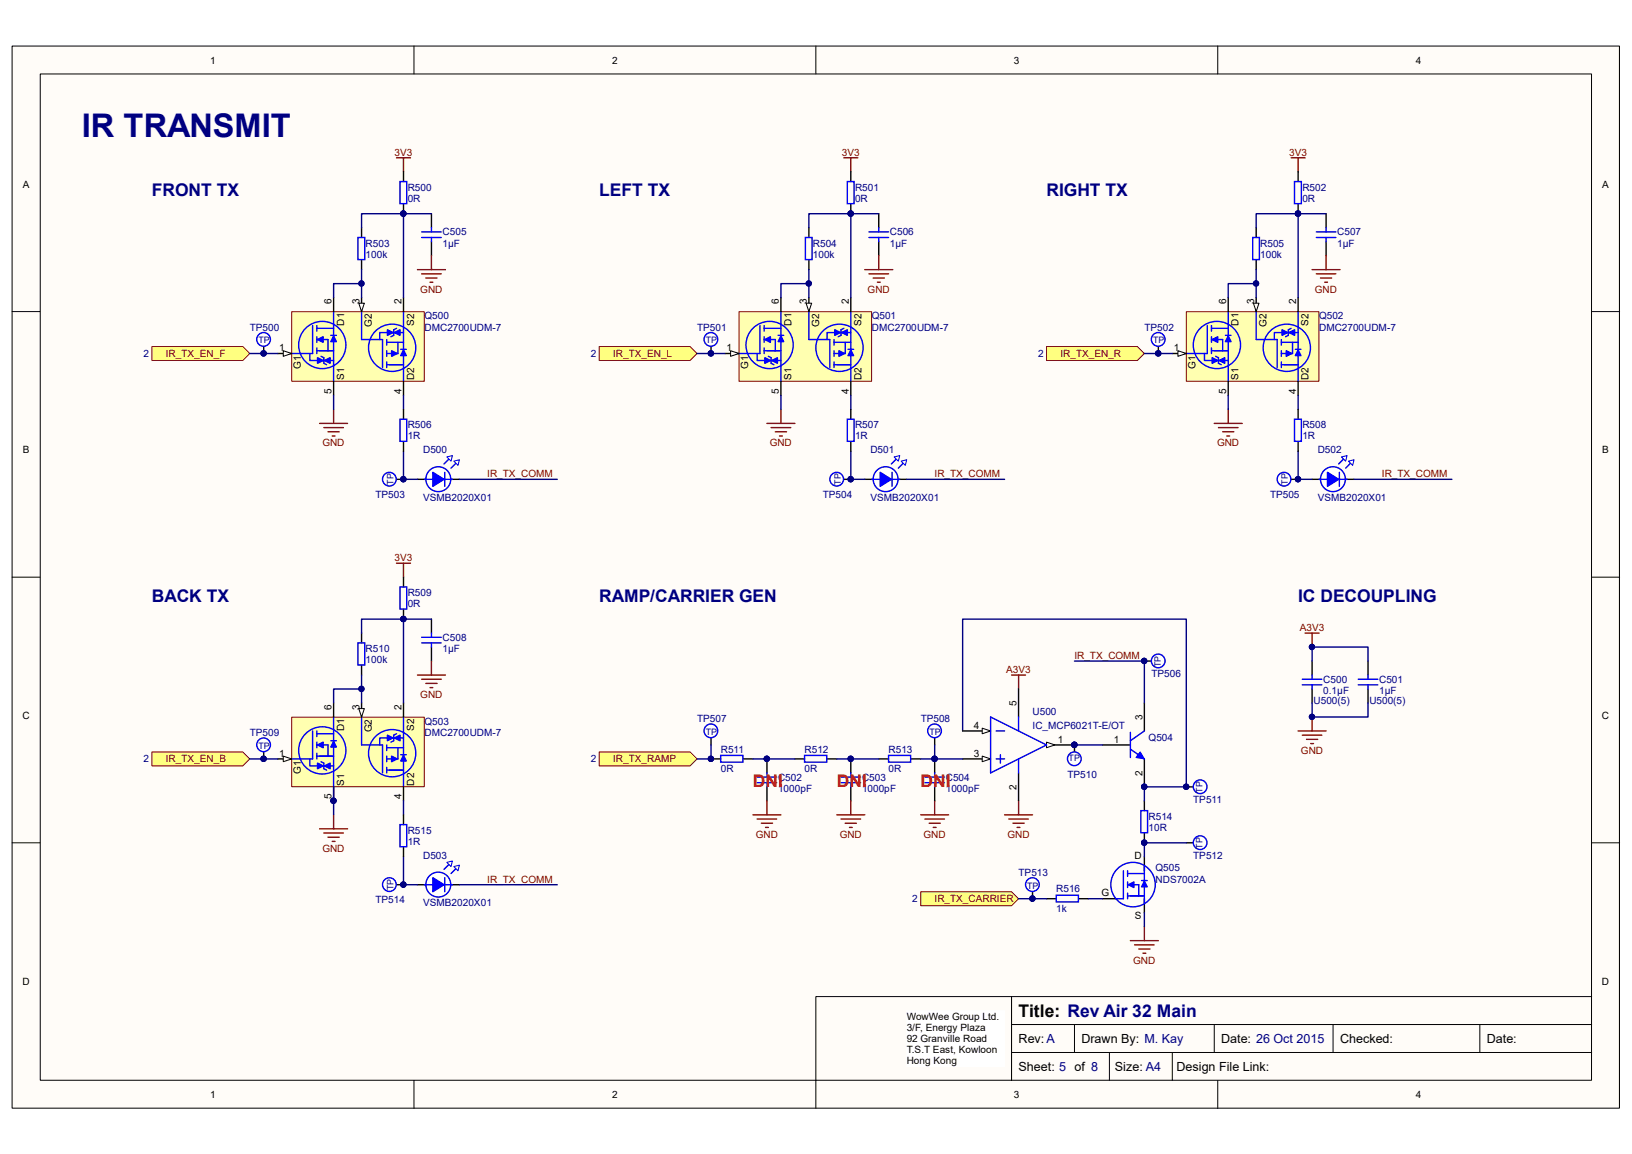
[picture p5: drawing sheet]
<svg xmlns="http://www.w3.org/2000/svg" width="297mm" height="210mm" viewBox="0 0 297 210" stroke-linecap="round" stroke-linejoin="round" font-family="sans-serif">
<defs><g id="words">
<text font-size="5.9" fill="#000080" x="14.9" y="24.9">IR TRANSMIT</text>
<g font-size="3.2" fill="#000080">
<text x="27.6" y="35.7">FRONT TX</text>
<text x="109.1" y="35.7">LEFT TX</text>
<text x="190.5" y="35.7">RIGHT TX</text>
<text x="27.6" y="109.5">BACK TX</text>
<text x="109.1" y="109.5">RAMP/CARRIER GEN</text>
<text x="236.2" y="109.5">IC DECOUPLING</text>
</g>
<g font-size="3.2" fill="#f00">
<text x="137" y="143.3">DNI</text>
<text x="152.3" y="143.3">DNI</text>
<text x="167.5" y="143.3">DNI</text>
</g>
<text font-size="3.2" x="185.4" y="185">Title: Rev Air 32 Main</text>
<g font-size="2.3">
<text x="185.4" y="189.8">Rev:A</text>
<text x="196.8" y="189.8">Drawn By: M. Kay</text>
<text x="222.2" y="189.8">Date: 26 Oct 2015</text>
<text x="243.9" y="189.8">Checked:</text>
<text x="270.6" y="189.8">Date:</text>
<text x="185.4" y="194.9">Sheet: 5 of 8</text>
<text x="202.9" y="194.9">Size: A4</text>
<text x="214.1" y="194.9">Design File Link:</text>
</g>
<g font-size="1.8">
<text x="38.3" y="11.6">1</text>
<text x="111.4" y="11.6">2</text>
<text x="184.5" y="11.6">3</text>
<text x="257.7" y="11.6">4</text>
<text x="4.1" y="34.2">A</text>
<text x="291.6" y="34.2">A</text>
<text x="60.3" y="55.4" transform="rotate(-90 60.3 55.4)">6</text>
<text x="62.6" y="59.3" transform="rotate(-90 62.6 59.3)">D1</text>
<text x="65.4" y="55.4" transform="rotate(-90 65.4 55.4)">3</text>
<text x="67.7" y="59.5" transform="rotate(-90 67.7 59.5)">G2</text>
<text x="73.1" y="55.4" transform="rotate(-90 73.1 55.4)">2</text>
<text x="75.4" y="59.3" transform="rotate(-90 75.4 59.3)">S2</text>
<text x="141.7" y="55.4" transform="rotate(-90 141.7 55.4)">6</text>
<text x="144" y="59.3" transform="rotate(-90 144 59.3)">D1</text>
<text x="146.8" y="55.4" transform="rotate(-90 146.8 55.4)">3</text>
<text x="149.1" y="59.5" transform="rotate(-90 149.1 59.5)">G2</text>
<text x="154.5" y="55.4" transform="rotate(-90 154.5 55.4)">2</text>
<text x="156.8" y="59.3" transform="rotate(-90 156.8 59.3)">S2</text>
<text x="223.1" y="55.4" transform="rotate(-90 223.1 55.4)">6</text>
<text x="225.4" y="59.3" transform="rotate(-90 225.4 59.3)">D1</text>
<text x="228.2" y="55.4" transform="rotate(-90 228.2 55.4)">3</text>
<text x="230.5" y="59.5" transform="rotate(-90 230.5 59.5)">G2</text>
<text x="235.9" y="55.4" transform="rotate(-90 235.9 55.4)">2</text>
<text x="238.2" y="59.3" transform="rotate(-90 238.2 59.3)">S2</text>
<text x="50.8" y="64">1</text>
<text x="132.2" y="64">1</text>
<text x="213.6" y="64">1</text>
<text x="54.7" y="67.1" transform="rotate(-90 54.7 67.1)">G1</text>
<text x="60.3" y="71.7" transform="rotate(-90 60.3 71.7)">5</text>
<text x="62.6" y="69.2" transform="rotate(-90 62.6 69.2)">S1</text>
<text x="73.1" y="71.7" transform="rotate(-90 73.1 71.7)">4</text>
<text x="75.4" y="69.2" transform="rotate(-90 75.4 69.2)">D2</text>
<text x="136.1" y="67.1" transform="rotate(-90 136.1 67.1)">G1</text>
<text x="141.7" y="71.7" transform="rotate(-90 141.7 71.7)">5</text>
<text x="144" y="69.2" transform="rotate(-90 144 69.2)">S1</text>
<text x="154.5" y="71.7" transform="rotate(-90 154.5 71.7)">4</text>
<text x="156.8" y="69.2" transform="rotate(-90 156.8 69.2)">D2</text>
<text x="217.6" y="67.1" transform="rotate(-90 217.6 67.1)">G1</text>
<text x="223.1" y="71.7" transform="rotate(-90 223.1 71.7)">5</text>
<text x="225.4" y="69.2" transform="rotate(-90 225.4 69.2)">S1</text>
<text x="235.9" y="71.7" transform="rotate(-90 235.9 71.7)">4</text>
<text x="238.2" y="69.2" transform="rotate(-90 238.2 69.2)">D2</text>
<text x="4.1" y="82.5">B</text>
<text x="291.6" y="82.5">B</text>
<text x="4.1" y="130.9">C</text>
<text x="60.3" y="129.2" transform="rotate(-90 60.3 129.2)">6</text>
<text x="65.4" y="129.2" transform="rotate(-90 65.4 129.2)">3</text>
<text x="73.1" y="129.2" transform="rotate(-90 73.1 129.2)">2</text>
<text x="185" y="128.4" transform="rotate(-90 185 128.4)">5</text>
<text x="207.9" y="131" transform="rotate(-90 207.9 131)">3</text>
<text x="291.5" y="130.9">C</text>
<text x="50.8" y="137.7">1</text>
<text x="62.6" y="133" transform="rotate(-90 62.6 133)">D1</text>
<text x="67.7" y="133.3" transform="rotate(-90 67.7 133.3)">G2</text>
<text x="75.4" y="133" transform="rotate(-90 75.4 133)">S2</text>
<text x="177.2" y="137.7">3</text>
<text x="177.2" y="132.6">4</text>
<text x="192.5" y="135.2">1</text>
<text x="202.7" y="135.2">1</text>
<text x="54.7" y="140.9" transform="rotate(-90 54.7 140.9)">G1</text>
<text x="62.6" y="143" transform="rotate(-90 62.6 143)">S1</text>
<text x="75.4" y="143" transform="rotate(-90 75.4 143)">D2</text>
<text x="185" y="143.7" transform="rotate(-90 185 143.7)">2</text>
<text x="207.9" y="141.2" transform="rotate(-90 207.9 141.2)">2</text>
<text x="60.3" y="145.5" transform="rotate(-90 60.3 145.5)">5</text>
<text x="73.1" y="145.5" transform="rotate(-90 73.1 145.5)">4</text>
<text x="206.5" y="156.3">D</text>
<text x="200.5" y="163.2">G</text>
<text x="206.5" y="167.3">S</text>
<text x="4.1" y="179.2">D</text>
<text x="291.5" y="179.2">D</text>
<text x="165" y="185.5">WowWee Group Ltd.</text>
<text x="165" y="187.6">3/F, Energy Plaza</text>
<text x="165" y="189.6">92 Granville Road</text>
<text x="165" y="191.7">T.S.T East, Kowloon</text>
<text x="165" y="193.7">Hong Kong</text>
<text x="38.3" y="199.8">1</text>
<text x="111.4" y="199.8">2</text>
<text x="184.5" y="199.8">3</text>
<text x="257.7" y="199.8">4</text>
</g>
<g font-size="1.8" fill="#800000">
<text x="71.8" y="28.3">3V3</text>
<text x="153.2" y="28.3">3V3</text>
<text x="234.6" y="28.3">3V3</text>
<text x="76.5" y="53.3">GND</text>
<text x="157.9" y="53.3">GND</text>
<text x="239.3" y="53.3">GND</text>
<text x="30.2" y="65">IR_TX_EN_F</text>
<text x="111.6" y="65">IR_TX_EN_L</text>
<text x="193" y="65">IR_TX_EN_R</text>
<text x="58.7" y="81.2">GND</text>
<text x="140.1" y="81.2">GND</text>
<text x="221.5" y="81.2">GND</text>
<text x="88.7" y="86.9">IR_TX_COMM</text>
<text x="170.1" y="86.9">IR_TX_COMM</text>
<text x="251.5" y="86.9">IR_TX_COMM</text>
<text x="71.8" y="102.1">3V3</text>
<text x="195.5" y="119.9">IR_TX_COMM</text>
<text x="236.6" y="114.9">A3V3</text>
<text x="183.1" y="122.5">A3V3</text>
<text x="76.5" y="127">GND</text>
<text x="236.8" y="137.2">GND</text>
<text x="30.2" y="138.7">IR_TX_EN_B</text>
<text x="111.6" y="138.7">IR_TX_RAMP</text>
<text x="58.7" y="155">GND</text>
<text x="137.5" y="152.5">GND</text>
<text x="152.8" y="152.5">GND</text>
<text x="168.1" y="152.5">GND</text>
<text x="183.3" y="152.5">GND</text>
<text x="88.7" y="160.6">IR_TX_COMM</text>
<text x="170.1" y="164.2">IR_TX_CARRIER</text>
<text x="206.2" y="175.4">GND</text>
</g>
<g font-size="1.8" fill="#000080">
<text x="74.2" y="34.7">R500</text>
<text x="155.6" y="34.7">R501</text>
<text x="237" y="34.7">R502</text>
<text x="74.2" y="36.7">0R</text>
<text x="155.6" y="36.7">0R</text>
<text x="237" y="36.7">0R</text>
<text x="66.5" y="44.9">R503</text>
<text x="66.5" y="46.9">100k</text>
<text x="80.6" y="42.8">C505</text>
<text x="80.6" y="44.9">1µF</text>
<text x="148" y="44.9">R504</text>
<text x="148" y="46.9">100k</text>
<text x="162" y="42.8">C506</text>
<text x="162" y="44.9">1µF</text>
<text x="229.4" y="44.9">R505</text>
<text x="229.4" y="46.9">100k</text>
<text x="243.4" y="42.8">C507</text>
<text x="243.4" y="44.9">1µF</text>
<text x="77.3" y="58.1">Q500</text>
<text x="158.7" y="58.1">Q501</text>
<text x="240.1" y="58.1">Q502</text>
<text x="26.1" y="65">2</text>
<text x="45.5" y="60.2">TP500</text>
<text x="77.3" y="60.2">DMC2700UDM-7</text>
<text x="107.5" y="65">2</text>
<text x="126.9" y="60.2">TP501</text>
<text x="158.7" y="60.2">DMC2700UDM-7</text>
<text x="188.9" y="65">2</text>
<text x="208.3" y="60.2">TP502</text>
<text x="240.1" y="60.2">DMC2700UDM-7</text>
<text x="74.2" y="77.9">R506</text>
<text x="155.6" y="77.9">R507</text>
<text x="237" y="77.9">R508</text>
<text x="74.2" y="80">1R</text>
<text x="77" y="82.5">D500</text>
<text x="155.6" y="80">1R</text>
<text x="158.4" y="82.5">D501</text>
<text x="237" y="80">1R</text>
<text x="239.8" y="82.5">D502</text>
<text x="68.3" y="90.7">TP503</text>
<text x="77" y="91.2">VSMB2020X01</text>
<text x="149.7" y="90.7">TP504</text>
<text x="158.4" y="91.2">VSMB2020X01</text>
<text x="231.1" y="90.7">TP505</text>
<text x="239.8" y="91.2">VSMB2020X01</text>
<text x="74.2" y="108.5">R509</text>
<text x="74.2" y="110.5">0R</text>
<text x="66.5" y="118.7">R510</text>
<text x="80.6" y="116.6">C508</text>
<text x="80.6" y="118.7">1µF</text>
<text x="66.5" y="120.7">100k</text>
<text x="209.5" y="123.2">TP506</text>
<text x="240.8" y="124.2">C500</text>
<text x="251" y="124.2">C501</text>
<text x="77.3" y="131.9">Q503</text>
<text x="126.9" y="131.4">TP507</text>
<text x="167.6" y="131.4">TP508</text>
<text x="187.9" y="130.1">U500</text>
<text x="239.1" y="128.1">U500(5)</text>
<text x="240.8" y="126.3">0.1µF</text>
<text x="249.2" y="128.1">U500(5)</text>
<text x="251" y="126.3">1µF</text>
<text x="45.5" y="133.9">TP509</text>
<text x="77.3" y="133.9">DMC2700UDM-7</text>
<text x="131.2" y="136.9">R511</text>
<text x="146.4" y="136.9">R512</text>
<text x="161.7" y="136.9">R513</text>
<text x="187.9" y="132.6">IC_MCP6021T-E/OT</text>
<text x="209" y="134.9">Q504</text>
<text x="26.1" y="138.7">2</text>
<text x="107.5" y="138.7">2</text>
<text x="131.2" y="140.5">0R</text>
<text x="141.6" y="142.1">C502</text>
<text x="146.4" y="140.5">0R</text>
<text x="156.9" y="142.1">C503</text>
<text x="161.7" y="140.5">0R</text>
<text x="172.1" y="142.1">C504</text>
<text x="194.3" y="141.6">TP510</text>
<text x="141.6" y="144.1">1000pF</text>
<text x="156.9" y="144.1">1000pF</text>
<text x="172.1" y="144.1">1000pF</text>
<text x="209" y="149.2">R514</text>
<text x="217.2" y="146.1">TP511</text>
<text x="74.2" y="151.7">R515</text>
<text x="74.2" y="153.8">1R</text>
<text x="209" y="151.2">10R</text>
<text x="77" y="156.3">D503</text>
<text x="185.4" y="159.3">TP513</text>
<text x="210.3" y="158.6">Q505</text>
<text x="210.3" y="160.6">NDS7002A</text>
<text x="217.2" y="156.3">TP512</text>
<text x="68.3" y="164.4">TP514</text>
<text x="77" y="164.9">VSMB2020X01</text>
<text x="166" y="164.2">2</text>
<text x="192.2" y="162.4">R516</text>
<text x="192.2" y="166">1k</text>
</g>
<g font-size="1.6" fill="#000080">
<text x="47" y="62.5">TP</text>
<text x="128.4" y="62.5">TP</text>
<text x="209.8" y="62.5">TP</text>
<text x="71.6" y="88.2" transform="rotate(-90 71.6 88.2)">TP</text>
<text x="153" y="88.2" transform="rotate(-90 153 88.2)">TP</text>
<text x="234.4" y="88.2" transform="rotate(-90 234.4 88.2)">TP</text>
<text x="211.2" y="121.4" transform="rotate(-90 211.2 121.4)">TP</text>
<text x="47" y="136.3">TP</text>
<text x="128.4" y="133.7">TP</text>
<text x="169.2" y="133.7">TP</text>
<text x="194.5" y="138.6">TP</text>
<text x="218.9" y="144.3" transform="rotate(-90 218.9 144.3)">TP</text>
<text x="218.9" y="154.5" transform="rotate(-90 218.9 154.5)">TP</text>
<text x="71.6" y="162" transform="rotate(-90 71.6 162)">TP</text>
<text x="186.9" y="161.7">TP</text>
</g>
</g></defs>
<path d="M2.2 8.4h292.5v193.3h-292.5z" fill="#fffcf8"/>
<path d="M2.2 8.4h292.5v193.3h-292.5z" fill="none" stroke="#000" stroke-width=".18"/>
<path d="M7.4 13.5h282.2v183.1h-282.2z" fill="#fffcf8"/>
<g fill="none" stroke="#000" stroke-width=".18">
<path d="M7.3 13.5h282.3v183.1h-282.3zM75.3 8.4v5.1M148.5 8.4v5.1M221.6 8.4v5.1M2.2 56.7h5.1M289.7 56.7h5.1M2.2 105h5.1M289.7 105h5.1M2.2 153.4h5.1M289.7 153.4h5.1M75.3 196.6v5.1M184.1 186.5h105.6"/>
<path d="M184.1 191.5h105.6M184.1 181.4v15.2M195.5 186.5v5M201.9 191.5v5.1M213.4 191.5v5.1M221 186.5v5M221.6 196.6v5.1M289.7 181.4h-141.2v20.3"/>
</g>
<path d="M165.1 184h17.7v10.1h-17.7z" fill="#fff"/>
<path d="M165 183.9h17.8v10.2h-17.8z" fill="none" stroke="#fff" stroke-width=".18"/>
<path d="M242.6 186.5v5M269.3 186.5v5" fill="none" stroke="#000" stroke-width=".18"/>
<g fill="#ffff80" stroke="#800000" stroke-width=".18">
<path d="M27.6 63.1h16.6l1.3 1.2-1.3 1.3h-16.6z" fill-rule="evenodd"/>
<path d="M27.6 136.8h16.6l1.3 1.3-1.3 1.3h-16.6z" fill-rule="evenodd"/>
<path d="M109 63.1h16.6l1.3 1.2-1.3 1.3h-16.6z" fill-rule="evenodd"/>
<path d="M190.5 63.1h16.5l1.3 1.2-1.3 1.3h-16.5z" fill-rule="evenodd"/>
</g>
<path d="M157.4 87.2h2.5M162.5 87.2h2.5" fill="none" stroke="#000" stroke-width=".25"/>
<circle cx="161.2" cy="87.2" r="2.26" fill="#fff" stroke="#00f" stroke-width=".25"/>
<path d="M163.2 83.4l-1 1M164.5 84.2l-1 1" fill="none" stroke="#00f" stroke-width=".25"/>
<g fill="#fff" stroke="#00f" stroke-width=".18">
<path d="M164 83.9l1-.2-.2 1z"/>
<path d="M162.7 83.2l1-.3-.2 1z"/>
</g>
<path d="M160.2 86l2 1.2-2 1.3z" fill="#00f" stroke="#00f" stroke-width=".25"/>
<path d="M146.6 43.2h1.2v4h-1.2zM158.7 87.2h1.4M162.2 87.2h1.5M162.3 86v2.5" fill="none" stroke="#00f" stroke-width=".25"/>
<path d="M147.2 41.4v1.8M147.2 47.3v1.8" fill="none" stroke="#000" stroke-width=".25"/>
<path d="M139.6 77.1h5.1M140.3 77.8h3.6M141.1 78.6h2M141.9 79.3h.5M142.1 74.5v2.6" fill="none" stroke="#800000" stroke-width=".25"/>
<path d="M134.5 56.8h24.1v12.6h-24.1z" fill="#ffffb0"/>
<path d="M134.5 56.7h24.1v12.7h-24.1z" fill="none" stroke="#800000" stroke-width=".18"/>
<g fill="none" stroke="#00f" stroke-width=".25">
<path d="M138.3 59.2v5.1h-3.8M139.1 59.8h3M139.1 59.2v1.1M142.1 56.7v12.7M147.2 56.7v5.1h3.8v5.1M153.6 59.8l-.5 .2v1l-.5 .3M154.8 56.7v12.7M137.8 64.3v1.3h4.3M139.1 61.8h2v2M139.1 63.8h3M139.1 61.3v1M139.1 63.3v1"/>
<path d="M139.8 64.8l.5 .3v1l.5 .3M141.6 61h1M151.8 62.3h3M151.8 66.4h3M151.8 61.8v1M151.8 63.8v1M151.8 65.9v1M153.8 62.3v2h-2M154.3 63.6h1.1M154.8 60.5h-4.3v1.3"/>
<circle cx="140.1" cy="62.8" r="4.3"/>
<circle cx="152.8" cy="63.3" r="4.3"/>
</g>
<g fill="#00f" stroke="#00f" stroke-width=".25">
<path d="M154.8 63.7l.6 1h-1.1z"/>
<path d="M152.7 63.8l1 .5-1 .5z"/>
<path d="M142.1 61.2l.5 1h-1z"/>
<path d="M139.2 61.8l1-.5v1z"/>
<path d="M153.2 60.5l1-.5v1z"/>
<path d="M151.9 60l1 .5-1 .5z"/>
<path d="M140.5 65.6l1-.5v1z"/>
<path d="M139.2 65.1l1 .5-1 .5z"/>
</g>
<path d="M131.9 64.3h2.6" fill="none" stroke="#000" stroke-width=".25"/>
<path d="M133 63.8l1.5 .5-1.5 .5z" fill="#fffcf8" stroke="#000" stroke-width=".18"/>
<path d="M147.2 54.2v2.5M154.8 54.2v2.5" fill="none" stroke="#000" stroke-width=".25"/>
<path d="M146.7 55.2h1l-.5 1.5z" fill="#fffcf8" stroke="#000" stroke-width=".18"/>
<path d="M142.1 54.2v2.5M142.1 69.4v2.6M154.8 69.4v2.6M238.8 87.2h2.5M243.9 87.2h2.5" fill="none" stroke="#000" stroke-width=".25"/>
<path d="M142.1 54.2v-2.6h5.1v2.6M147.2 41.4v-2.5h7.6v15.3M147.2 49.1v2.5M126.9 64.3h5M142.1 72v2.5M154.8 82.1v5.1h2.6M165 87.2h17.8" fill="none" stroke="#000080" stroke-width=".25"/>
<g fill="#000080" stroke="#000080" stroke-width=".18">
<circle cx="129.4" cy="64.3" r=".48"/>
<circle cx="154.8" cy="87.2" r=".48"/>
<circle cx="147.2" cy="51.6" r=".48"/>
<circle cx="154.8" cy="38.9" r=".48"/>
</g>
<circle cx="242.6" cy="87.2" r="2.26" fill="#fff" stroke="#00f" stroke-width=".25"/>
<path d="M244.6 83.4l-1 1M245.9 84.2l-1 1" fill="none" stroke="#00f" stroke-width=".25"/>
<g fill="#fff" stroke="#00f" stroke-width=".18">
<path d="M245.4 83.9l1-.2-.2 1z"/>
<path d="M244.1 83.2l1.1-.3-.3 1z"/>
</g>
<path d="M241.6 86l2 1.2-2 1.3z" fill="#00f" stroke="#00f" stroke-width=".25"/>
<path d="M228 43.2h1.2v4h-1.2zM240.1 87.2h1.4M243.6 87.2h1.6M243.8 86v2.5" fill="none" stroke="#00f" stroke-width=".25"/>
<path d="M228.6 41.4v1.8M228.6 47.3v1.8" fill="none" stroke="#000" stroke-width=".25"/>
<path d="M221 77.1h5.1M221.7 77.8h3.6M222.5 78.6h2M223.3 79.3h.5M223.5 74.5v2.6" fill="none" stroke="#800000" stroke-width=".25"/>
<path d="M215.9 56.8h24.1v12.6h-24.1z" fill="#ffffb0"/>
<path d="M215.9 56.7h24.1v12.7h-24.1z" fill="none" stroke="#800000" stroke-width=".18"/>
<g fill="none" stroke="#00f" stroke-width=".25">
<path d="M219.7 59.2v5.1h-3.8M220.5 59.8h3M220.5 59.2v1.1M223.5 56.7v12.7M228.6 56.7v5.1h3.8v5.1M235 59.8l-.5 .2v1l-.5 .3M236.2 56.7v12.7M219.2 64.3v1.3h4.3M220.5 61.8h2v2M220.5 63.8h3M220.5 61.3v1M220.5 63.3v1"/>
<path d="M221.2 64.8l.5 .3v1l.6 .3M223 61h1M233.2 62.3h3M233.2 66.4h3M233.2 61.8v1M233.2 63.8v1M233.2 65.9v1M235.2 62.3v2h-2M235.7 63.6h1.1M236.2 60.5h-4.3v1.3"/>
<circle cx="221.5" cy="62.8" r="4.3"/>
<circle cx="234.2" cy="63.3" r="4.3"/>
</g>
<g fill="#00f" stroke="#00f" stroke-width=".25">
<path d="M236.2 63.7l.6 1h-1.1z"/>
<path d="M234.1 63.8l1 .5-1 .5z"/>
<path d="M223.5 61.2l.5 1h-1z"/>
<path d="M220.6 61.8l1-.5v1z"/>
<path d="M234.6 60.5l1-.5v1z"/>
<path d="M233.3 60l1 .5-1 .5z"/>
<path d="M221.9 65.6l1-.5v1z"/>
<path d="M220.6 65.1l1 .5-1 .5z"/>
</g>
<path d="M213.4 64.3h2.5" fill="none" stroke="#000" stroke-width=".25"/>
<path d="M214.4 63.8l1.5 .5-1.5 .5z" fill="#fffcf8" stroke="#000" stroke-width=".18"/>
<path d="M228.6 54.2v2.5M236.2 54.2v2.5" fill="none" stroke="#000" stroke-width=".25"/>
<path d="M228.1 55.2h1l-.5 1.5z" fill="#fffcf8" stroke="#000" stroke-width=".18"/>
<path d="M223.5 54.2v2.5M223.5 69.4v2.6M236.2 69.4v2.6M76 161h2.5M81.1 161h2.5" fill="none" stroke="#000" stroke-width=".25"/>
<path d="M223.5 54.2v-2.6h5.1v2.6M228.6 41.4v-2.5h7.6v15.3M228.6 49.1v2.5M208.3 64.3h5.1M223.5 72v2.5M236.2 72v2.5M236.2 82.1v5.1h2.6M246.4 87.2h17.8" fill="none" stroke="#000080" stroke-width=".25"/>
<g fill="#000080" stroke="#000080" stroke-width=".18">
<circle cx="210.8" cy="64.3" r=".48"/>
<circle cx="236.2" cy="87.2" r=".48"/>
<circle cx="228.6" cy="51.6" r=".48"/>
<circle cx="236.2" cy="38.9" r=".48"/>
</g>
<circle cx="79.8" cy="161" r="2.26" fill="#fff" stroke="#00f" stroke-width=".25"/>
<path d="M81.8 157.2l-1 1M83.1 158l-1 1" fill="none" stroke="#00f" stroke-width=".25"/>
<g fill="#fff" stroke="#00f" stroke-width=".18">
<path d="M82.6 157.7l1-.2-.2 1z"/>
<path d="M81.3 156.9l1-.2-.2 1z"/>
</g>
<path d="M78.8 159.7l2 1.3-2 1.3z" fill="#00f" stroke="#00f" stroke-width=".25"/>
<path d="M65.1 117h1.3v4h-1.3zM80.9 159.7v2.6M77.2 161h1.4M80.8 161h1.5" fill="none" stroke="#00f" stroke-width=".25"/>
<path d="M65.8 115.2v1.8M65.8 121.1v1.8" fill="none" stroke="#000" stroke-width=".25"/>
<path d="M58.2 150.8h5.1M58.9 151.6h3.6M59.7 152.4h2M60.5 153.1h.5M60.7 148.3v2.5" fill="none" stroke="#800000" stroke-width=".25"/>
<path d="M53.1 130.6h24.1v12.6h-24.1z" fill="#ffffb0"/>
<path d="M53.1 130.5h24.1v12.7h-24.1z" fill="none" stroke="#800000" stroke-width=".18"/>
<g fill="none" stroke="#00f" stroke-width=".25">
<path d="M56.4 138.1v1.3h4.3M56.9 133v5.1h-3.8M57.7 135.6h2v2M57.7 133.5h3M57.7 137.6h3M57.7 133v1M57.7 135.1v1M57.7 137.1v1M58.4 138.6l.5 .3v1l.5 .2M60.2 134.8h1M60.7 130.5v12.7M65.8 130.5v5.1h3.8v5.1"/>
<path d="M70.4 136.1h3M70.4 135.6v1M70.4 137.6v1M70.4 139.6v1.1M72.2 133.5l-.5 .3v1l-.6 .3M72.4 136.1v2h-2M72.9 137.4h1M73.4 134.3h-4.3v1.3M73.4 130.5v12.7M70.4 140.1h3"/>
<circle cx="58.7" cy="136.6" r="4.3"/>
<circle cx="71.4" cy="137.1" r="4.3"/>
</g>
<g fill="#00f" stroke="#00f" stroke-width=".25">
<path d="M73.4 137.5l.5 1h-1z"/>
<path d="M71.3 137.6l1 .5-1 .5z"/>
<path d="M60.7 134.9l.5 1.1h-1z"/>
<path d="M57.8 135.6l1-.5v1z"/>
<path d="M71.8 134.3l1-.5v1z"/>
<path d="M70.5 133.8l1 .5-1 .5z"/>
<path d="M59.1 139.4l1-.5v1z"/>
<path d="M57.8 138.9l1 .5-1 .5z"/>
</g>
<path d="M50.5 138.1h2.6" fill="none" stroke="#000" stroke-width=".25"/>
<path d="M51.6 137.6l1.5 .5-1.5 .5z" fill="#fffcf8" stroke="#000" stroke-width=".18"/>
<path d="M65.8 127.9v2.6M73.4 127.9v2.6" fill="none" stroke="#000" stroke-width=".25"/>
<path d="M65.3 129h1l-.5 1.5z" fill="#fffcf8" stroke="#000" stroke-width=".18"/>
<path d="M76 87.2h2.5M81.1 87.2h2.5M60.7 127.9v2.6M60.7 143.2v2.5M73.4 143.2v2.5" fill="none" stroke="#000" stroke-width=".25"/>
<g fill="#000080" stroke="#000080" stroke-width=".18">
<circle cx="60.7" cy="145.7" r=".48"/>
<circle cx="48" cy="138.1" r=".48"/>
<circle cx="73.4" cy="161" r=".48"/>
<circle cx="65.8" cy="125.4" r=".48"/>
<circle cx="73.4" cy="112.6" r=".48"/>
</g>
<path d="M65.8 115.2v-2.5h7.6v15.2M45.5 138.1h5M60.7 127.9v-2.5h5.1v2.5M65.8 122.9v2.5M60.7 143.2v5.1M73.4 155.9v5.1h2.6M73.4 145.7v2.6M83.6 161h17.8" fill="none" stroke="#000080" stroke-width=".25"/>
<circle cx="79.8" cy="87.2" r="2.26" fill="#fff" stroke="#00f" stroke-width=".25"/>
<path d="M81.8 83.4l-1 1M83.1 84.2l-1 1" fill="none" stroke="#00f" stroke-width=".25"/>
<g fill="#fff" stroke="#00f" stroke-width=".18">
<path d="M82.6 83.9l1-.2-.2 1z"/>
<path d="M81.3 83.2l1-.3-.2 1z"/>
</g>
<path d="M78.8 86l2 1.2-2 1.3z" fill="#00f" stroke="#00f" stroke-width=".25"/>
<path d="M65.1 43.2h1.3v4h-1.3zM77.2 87.2h1.4M80.8 87.2h1.5M80.9 86v2.5" fill="none" stroke="#00f" stroke-width=".25"/>
<path d="M65.8 41.4v1.8M65.8 47.3v1.8" fill="none" stroke="#000" stroke-width=".25"/>
<path d="M58.2 77.1h5.1M58.9 77.8h3.6M59.7 78.6h2M60.5 79.3h.5M60.7 74.5v2.6" fill="none" stroke="#800000" stroke-width=".25"/>
<path d="M53.1 56.8h24.1v12.6h-24.1z" fill="#ffffb0"/>
<path d="M53.1 56.7h24.1v12.7h-24.1z" fill="none" stroke="#800000" stroke-width=".18"/>
<g fill="none" stroke="#00f" stroke-width=".25">
<path d="M56.9 59.2v5.1h-3.8M57.7 59.8h3M57.7 59.2v1.1M60.7 56.7v12.7M65.8 56.7v5.1h3.8v5.1M72.2 59.8l-.5 .2v1l-.6 .3M73.4 56.7v12.7M56.4 64.3v1.3h4.3M57.7 61.8h2v2M57.7 63.8h3M57.7 61.3v1M57.7 63.3v1"/>
<path d="M58.4 64.8l.5 .3v1l.5 .3M60.2 61h1M70.4 62.3h3M70.4 66.4h3M70.4 61.8v1M70.4 63.8v1M70.4 65.9v1M72.4 62.3v2h-2M72.9 63.6h1M73.4 60.5h-4.3v1.3"/>
<circle cx="58.7" cy="62.8" r="4.3"/>
<circle cx="71.4" cy="63.3" r="4.3"/>
</g>
<g fill="#00f" stroke="#00f" stroke-width=".25">
<path d="M73.4 63.7l.5 1h-1z"/>
<path d="M71.3 63.8l1 .5-1 .5z"/>
<path d="M60.7 61.2l.5 1h-1z"/>
<path d="M57.8 61.8l1-.5v1z"/>
<path d="M71.8 60.5l1-.5v1z"/>
<path d="M70.5 60l1 .5-1 .5z"/>
<path d="M59.1 65.6l1-.5v1z"/>
<path d="M57.8 65.1l1 .5-1 .5z"/>
</g>
<path d="M50.5 64.3h2.6" fill="none" stroke="#000" stroke-width=".25"/>
<path d="M51.6 63.8l1.5 .5-1.5 .5z" fill="#fffcf8" stroke="#000" stroke-width=".18"/>
<path d="M65.8 54.2v2.5M73.4 54.2v2.5" fill="none" stroke="#000" stroke-width=".25"/>
<path d="M65.3 55.2h1l-.5 1.5z" fill="#fffcf8" stroke="#000" stroke-width=".18"/>
<path d="M60.7 54.2v2.5M60.7 69.4v2.6M73.4 69.4v2.6" fill="none" stroke="#000" stroke-width=".25"/>
<path d="M60.7 54.2v-2.6h5.1v2.6M65.8 41.4v-2.5h7.6v15.3M65.8 49.1v2.5M45.5 64.3h5M60.7 72v2.5M73.4 72v2.5M73.4 82.1v5.1h2.6M83.6 87.2h17.8" fill="none" stroke="#000080" stroke-width=".25"/>
<g fill="#000080" stroke="#000080" stroke-width=".18">
<circle cx="48" cy="64.3" r=".48"/>
<circle cx="73.4" cy="87.2" r=".48"/>
<circle cx="65.8" cy="51.6" r=".48"/>
<circle cx="73.4" cy="38.9" r=".48"/>
</g>
<g fill="#ffff80" stroke="#800000" stroke-width=".18">
<path d="M109 136.8h16.6l1.3 1.3-1.3 1.3h-16.6z" fill-rule="evenodd"/>
<path d="M167.6 162.3h16.5l1.3 1.3-1.3 1.2h-16.5z" fill-rule="evenodd"/>
</g>
<g fill="none" stroke="#800000" stroke-width=".25">
<path d="M237.5 115.2h2.6M238.8 115.2v2.6M184.1 122.9h2.5M185.4 122.9v2.5M236.2 133h5.1M237 133.8h3.6M237.8 134.6h2M238.5 135.3h.5M238.8 130.5v2.5M167.6 148.3h5M168.3 149.1h3.6M169.1 149.8h2"/>
<path d="M169.8 150.6h.6M170.1 145.7v2.6M182.8 148.3h5.1M183.6 149.1h3.6M184.4 149.8h2M185.1 150.6h.5M185.4 145.7v2.6M205.7 171.2h5.1M206.5 172h3.5M207.2 172.7h2.1M208 173.5h.5M208.3 168.6v2.6"/>
</g>
<g fill="none" stroke="#000" stroke-width=".25">
<path d="M129.4 134.3v1.3M159.9 138.1h1.8M165.8 138.1h1.8M200.6 135.6h5.1M208.3 127.9v5.1M208.3 138.1v5.1M238.8 120.3v2.6M238.8 125.4v2.5M208.3 145.7v1.8M208.3 151.6v1.8M208.3 155.9v2.6M190.5 163.6h1.7"/>
<path d="M196.3 163.6h1.8M200.6 163.6h2.6M208.3 163.6v2.5"/>
</g>
<g fill="#000080" stroke="#000080" stroke-width=".18">
<circle cx="208.2" cy="143.2" r=".48"/>
<circle cx="195.5" cy="135.5" r=".48"/>
<circle cx="187.9" cy="163.5" r=".48"/>
<circle cx="208.2" cy="153.4" r=".48"/>
<circle cx="215.9" cy="143.2" r=".48"/>
<circle cx="238.8" cy="117.7" r=".48"/>
<circle cx="238.8" cy="130.5" r=".48"/>
<circle cx="208.2" cy="120.3" r=".48"/>
</g>
<g fill="none" stroke="#00f" stroke-width=".25">
<path d="M161.7 137.5h4v1.2h-4zM205.7 136.3l2.6 1.8M205.7 133.3v4.6M208.3 133l-2.6 1.8M237 123.6h3.6M237 124.6h3.6M238.8 122.9v.7M238.8 124.6v.8M204.4 158.5v5.1h-1.2M205.2 159h3.1M205.2 158.5v1M207.6 147.5h1.2v4h-1.2z"/>
<path d="M208.3 157.7v2.6M192.2 162.9h4.1v1.2h-4.1zM205.2 163h3.1M205.2 161h2v2M205.2 160.5v1M205.2 162.5v1.1M207.8 160.3h1M208.3 161.5v2.8"/>
<circle cx="206.2" cy="161" r="4"/>
</g>
<path d="M207.5 136.8l.8 1.3-1.6-.2z" fill="#00f" stroke="#00f" stroke-width=".18"/>
<path d="M154.8 72v2.5M175.2 133v-20.3h40.7v30.5h-7.6v2.5M195.5 120.3h12.8v7.6M195.5 135.6h5.1M185.4 163.6h5.1M198.1 163.6h2.5M208.3 166.1v2.5" fill="none" stroke="#000080" stroke-width=".25"/>
<g fill="#00f" stroke="#00f" stroke-width=".25">
<path d="M208.3 160.4l.5 1h-1z"/>
<path d="M205.3 161l1.1-.5v1z"/>
</g>
<circle cx="129.4" cy="133" r="1.25" fill="#fff" stroke="#00f" stroke-width=".25"/>
<path d="M187.9 162.3v1.3" fill="none" stroke="#000" stroke-width=".25"/>
<circle cx="187.9" cy="163.5" r=".48" fill="#000080" stroke="#000080" stroke-width=".18"/>
<circle cx="187.9" cy="161" r="1.25" fill="#fff" stroke="#00f" stroke-width=".25"/>
<g fill="#000080" stroke="#000080" stroke-width=".18">
<circle cx="187.9" cy="163.5" r=".48"/>
<circle cx="48" cy="138.1" r=".48"/>
</g>
<path d="M48 136.8v1.3" fill="none" stroke="#000" stroke-width=".25"/>
<circle cx="48" cy="135.5" r="1.25" fill="#fff" stroke="#00f" stroke-width=".25"/>
<g fill="#000080" stroke="#000080" stroke-width=".18">
<circle cx="48" cy="138.1" r=".48"/>
<circle cx="48" cy="64.3" r=".48"/>
</g>
<path d="M48 63.1v1.2" fill="none" stroke="#000" stroke-width=".25"/>
<circle cx="48" cy="61.8" r="1.25" fill="#fff" stroke="#00f" stroke-width=".25"/>
<g fill="#000080" stroke="#000080" stroke-width=".18">
<circle cx="48" cy="64.3" r=".48"/>
<circle cx="129.4" cy="64.3" r=".48"/>
</g>
<path d="M129.4 63.1v1.2" fill="none" stroke="#000" stroke-width=".25"/>
<circle cx="129.4" cy="61.8" r="1.25" fill="#fff" stroke="#00f" stroke-width=".25"/>
<g fill="#000080" stroke="#000080" stroke-width=".18">
<circle cx="129.4" cy="64.3" r=".48"/>
<circle cx="210.8" cy="64.3" r=".48"/>
</g>
<path d="M210.8 63.1v1.2" fill="none" stroke="#000" stroke-width=".25"/>
<circle cx="210.8" cy="61.8" r="1.25" fill="#fff" stroke="#00f" stroke-width=".25"/>
<g fill="#000080" stroke="#000080" stroke-width=".18">
<circle cx="210.8" cy="64.3" r=".48"/>
<circle cx="73.4" cy="87.2" r=".48"/>
</g>
<path d="M72.2 87.2h1.2" fill="none" stroke="#000" stroke-width=".25"/>
<circle cx="70.9" cy="87.2" r="1.25" fill="#fff" stroke="#00f" stroke-width=".25"/>
<g fill="#000080" stroke="#000080" stroke-width=".18">
<circle cx="73.4" cy="87.2" r=".48"/>
<circle cx="154.8" cy="87.2" r=".48"/>
</g>
<path d="M153.6 87.2h1.2" fill="none" stroke="#000" stroke-width=".25"/>
<circle cx="152.3" cy="87.2" r="1.25" fill="#fff" stroke="#00f" stroke-width=".25"/>
<g fill="#000080" stroke="#000080" stroke-width=".18">
<circle cx="154.8" cy="87.2" r=".48"/>
<circle cx="73.4" cy="161" r=".48"/>
</g>
<path d="M72.2 161h1.2" fill="none" stroke="#000" stroke-width=".25"/>
<circle cx="70.9" cy="161" r="1.25" fill="#fff" stroke="#00f" stroke-width=".25"/>
<g fill="#000080" stroke="#000080" stroke-width=".18">
<circle cx="73.4" cy="161" r=".48"/>
<circle cx="236.2" cy="87.2" r=".48"/>
</g>
<path d="M235 87.2h1.2" fill="none" stroke="#000" stroke-width=".25"/>
<circle cx="233.7" cy="87.2" r="1.25" fill="#fff" stroke="#00f" stroke-width=".25"/>
<g fill="#000080" stroke="#000080" stroke-width=".18">
<circle cx="236.2" cy="87.2" r=".48"/>
<circle cx="208.2" cy="120.3" r=".48"/>
</g>
<path d="M208.3 120.3h1.2" fill="none" stroke="#000" stroke-width=".25"/>
<circle cx="210.8" cy="120.3" r="1.25" fill="#fff" stroke="#00f" stroke-width=".25"/>
<g fill="#000080" stroke="#000080" stroke-width=".18">
<circle cx="208.2" cy="120.3" r=".48"/>
<circle cx="195.5" cy="135.5" r=".48"/>
</g>
<path d="M195.5 135.6v1.2" fill="none" stroke="#000" stroke-width=".25"/>
<circle cx="195.5" cy="138.1" r="1.25" fill="#fff" stroke="#00f" stroke-width=".25"/>
<circle cx="195.5" cy="135.5" r=".48" fill="#000080" stroke="#000080" stroke-width=".18"/>
<path d="M175.2 138.1h5.1M185.4 125.4v5.1" fill="none" stroke="#000" stroke-width=".25"/>
<path d="M178.8 137.6l1.5 .5-1.5 .5z" fill="#fffcf8" stroke="#000" stroke-width=".18"/>
<path d="M175.2 133h5.1" fill="none" stroke="#000" stroke-width=".25"/>
<path d="M178.8 132.5l1.5 .5-1.5 .5z" fill="#fffcf8" stroke="#000" stroke-width=".18"/>
<path d="M190.5 135.6h5M185.4 140.7v5" fill="none" stroke="#000" stroke-width=".25"/>
<path d="M190.5 135.1l1.5 .5-1.5 .5z" fill="#fffcf8" stroke="#000" stroke-width=".18"/>
<g fill="#000080" stroke="#000080" stroke-width=".18">
<circle cx="195.5" cy="135.5" r=".48"/>
<circle cx="215.9" cy="143.2" r=".48"/>
</g>
<path d="M180.3 130.5l10.2 5.1-10.2 5.1zM181.3 133h1.5M181.3 138.1h1.5M182.1 137.4v1.5M185.4 130.5v2.5M185.4 138.1v2.6" fill="none" stroke="#00f" stroke-width=".25"/>
<path d="M215.9 143.2h1.3" fill="none" stroke="#000" stroke-width=".25"/>
<circle cx="218.4" cy="143.2" r="1.25" fill="#fff" stroke="#00f" stroke-width=".25"/>
<circle cx="215.9" cy="143.2" r=".48" fill="#000080" stroke="#000080" stroke-width=".18"/>
<path d="M215.9 153.4h1.3" fill="none" stroke="#000" stroke-width=".25"/>
<circle cx="218.4" cy="153.4" r="1.25" fill="#fff" stroke="#00f" stroke-width=".25"/>
<path d="M215.9 153.4h-7.6v2.5" fill="none" stroke="#000080" stroke-width=".25"/>
<g fill="#000080" stroke="#000080" stroke-width=".18">
<circle cx="208.2" cy="153.4" r=".48"/>
<circle cx="170.1" cy="138.1" r=".48"/>
<circle cx="154.8" cy="138.1" r=".48"/>
<circle cx="129.4" cy="138.1" r=".48"/>
<circle cx="139.5" cy="138.1" r=".48"/>
</g>
<g fill="none" stroke="#000" stroke-width=".25">
<path d="M73.4 74.5v1.8M154.8 74.5v1.8M236.2 74.5v1.8M73.4 80.4v1.7M154.8 80.4v1.7M236.2 80.4v1.7M129.4 138.1h1.8M135.3 138.1h1.7M139.6 138.1v2.6M144.7 138.1h1.7M150.5 138.1h1.8M154.8 138.1v2.6"/>
<path d="M170.1 134.3v1.3M170.1 138.1v2.6M73.4 148.3v1.8M73.4 154.1v1.8M139.6 143.2v2.5M154.8 143.2v2.5M170.1 143.2v2.5"/>
</g>
<g fill="none" stroke="#00f" stroke-width=".25">
<path d="M72.8 76.3h1.2v4h-1.2zM154.2 76.3h1.2v4h-1.2zM235.6 76.3h1.2v4h-1.2zM131.2 137.5h4v1.2h-4zM146.4 137.5h4.1v1.2h-4.1zM72.8 150.1h1.2v4h-1.2zM137.8 141.4h3.6M137.8 142.4h3.6M139.6 140.7v.7M139.6 142.4v.8M153.1 141.4h3.5M153.1 142.4h3.5"/>
<path d="M154.8 140.7v.7M154.8 142.4v.8M168.3 141.4h3.6M168.3 142.4h3.6M170.1 140.7v.7M170.1 142.4v.8"/>
</g>
<g fill="none" stroke="#800000" stroke-width=".25">
<path d="M72.2 28.7h2.5M73.4 28.7v2.6M153.6 28.7h2.5M154.8 28.7v2.6M235 28.7h2.5M236.2 28.7v2.6M72.2 102.5h2.5M73.4 102.5v2.5M137 148.3h5.1M137.8 149.1h3.6M138.6 149.8h2M139.3 150.6h.5"/>
<path d="M139.6 145.7v2.6M152.3 148.3h5.1M153.1 149.1h3.5M153.8 149.8h2.1M154.6 150.6h.5M154.8 145.7v2.6"/>
</g>
<circle cx="170.1" cy="133" r="1.25" fill="#fff" stroke="#00f" stroke-width=".25"/>
<path d="M73.4 38.9h5.1M154.8 38.9h5.1M236.2 38.9h5.1M73.4 112.7h5.1M129.4 135.6v2.5h-2.5M137 138.1h7.7M152.3 138.1h7.6M167.6 138.1h7.6M170.1 135.6v2.5M238.8 127.9v2.6h10.2v-2.6M238.8 120.3v-2.5h10.2v2.5" fill="none" stroke="#000080" stroke-width=".25"/>
<g fill="#000080" stroke="#000080" stroke-width=".18">
<circle cx="139.5" cy="138.1" r=".48"/>
<circle cx="154.8" cy="138.1" r=".48"/>
<circle cx="170.1" cy="138.1" r=".48"/>
<circle cx="238.8" cy="130.5" r=".48"/>
<circle cx="238.8" cy="117.7" r=".48"/>
<circle cx="73.4" cy="38.9" r=".48"/>
<circle cx="154.8" cy="38.9" r=".48"/>
<circle cx="236.2" cy="38.9" r=".48"/>
<circle cx="73.4" cy="112.6" r=".48"/>
<circle cx="129.4" cy="138.1" r=".48"/>
</g>
<g fill="none" stroke="#000" stroke-width=".25">
<path d="M73.4 31.3v1.7M73.4 37.1v1.8M78.5 38.9v2.5M154.8 31.3v1.7M154.8 37.1v1.8M159.9 38.9v2.5M236.2 31.3v1.7M236.2 37.1v1.8M241.3 38.9v2.5M78.5 44v2.5M159.9 44v2.5M241.3 44v2.5"/>
<path d="M73.4 105v1.8M73.4 110.9v1.8M78.5 112.7v2.5M78.5 117.8v2.5M249 120.3v2.6M249 125.4v2.5"/>
</g>
<g fill="none" stroke="#00f" stroke-width=".25">
<path d="M72.8 33h1.2v4.1h-1.2zM154.2 33h1.2v4.1h-1.2zM235.6 33h1.2v4.1h-1.2zM76.7 43.2h3.6M76.7 42.2h3.6M78.5 41.4v.8M78.5 43.2v.8M158.1 43.2h3.6M158.1 42.2h3.6M159.9 41.4v.8M159.9 43.2v.8M239.6 43.2h3.5"/>
<path d="M239.6 42.2h3.5M241.3 41.4v.8M241.3 43.2v.8M72.8 106.8h1.2v4h-1.2zM76.7 117h3.6M76.7 116h3.6M78.5 115.2v.8M78.5 117v.8M247.2 123.6h3.5M247.2 124.6h3.5M249 122.9v.7M249 124.6v.8"/>
</g>
<g fill="none" stroke="#800000" stroke-width=".25">
<path d="M76 49.1h5.1M76.7 49.8h3.6M77.5 50.6h2M78.3 51.4h.5M78.5 46.5v2.6M157.4 49.1h5.1M158.1 49.8h3.6M158.9 50.6h2M159.7 51.4h.5M159.9 46.5v2.6M238.8 49.1h5.1M239.6 49.8h3.5"/>
<path d="M240.3 50.6h2.1M241.1 51.4h.5M241.3 46.5v2.6M76 122.9h5.1M76.7 123.6h3.6M77.5 124.4h2M78.3 125.1h.5M78.5 120.3v2.6"/>
</g>
<use href="#words"/>
</svg>
